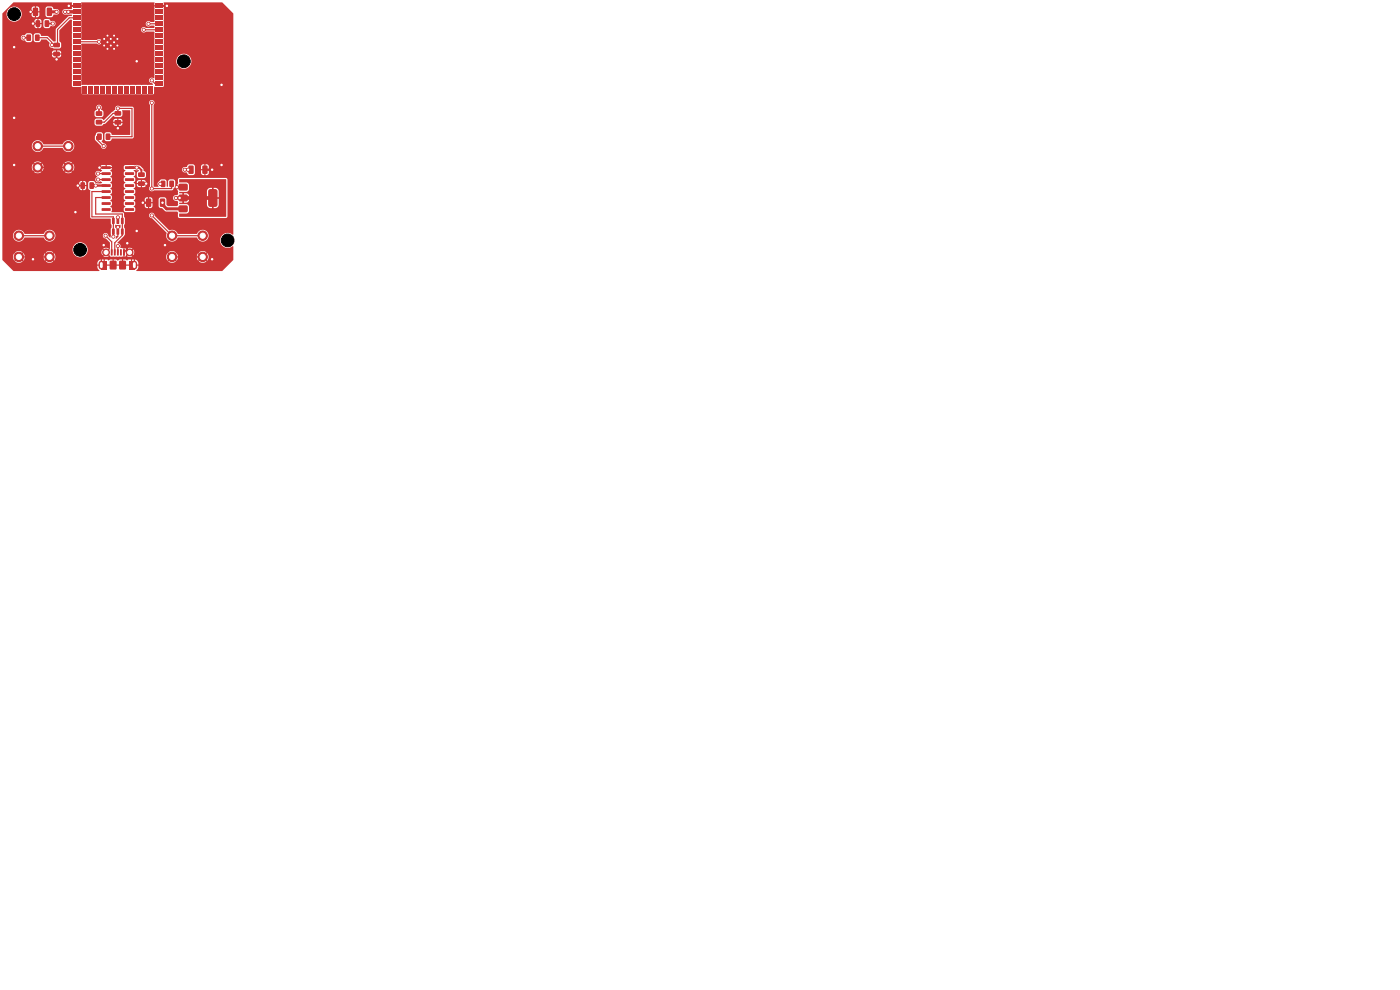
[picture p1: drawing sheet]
<svg xmlns="http://www.w3.org/2000/svg" width="297mm" height="210mm" viewBox="0 0 297 210" stroke-linecap="round" stroke-linejoin="round" font-family="sans-serif">
<g fill="#c83434">
<path d="M19 38.7l.7-.1 .2 .2v1l-.1 .3h-.6l-.2-.2z"/>
<path d="M17.1 38.7l.7-.1 .2 .2v1l-.1 .3h-.6l-.2-.2z"/>
<path d="M11.3 9.1h1.3l.1 .2v.6l-.2 .2-1.1-.1-.1-.2z"/>
<path d="M11.3 11h1.3l.1 .2v.6l-.2 .2-1.1-.1-.1-.2z"/>
</g>
<g fill="#c83434" stroke="#c83434" stroke-width=".21">
<circle cx="36.5" cy="50" r="1"/>
<circle cx="43" cy="50" r="1"/>
<circle cx="36.5" cy="54.5" r="1"/>
<circle cx="43" cy="54.5" r="1"/>
</g>
<g fill="#c83434">
<path d="M22.5 28.4l.7-.1 .2 .2v1l-.1 .2h-.6l-.3-.2z"/>
<path d="M20.6 28.4l.7-.1 .3 .2v1l-.2 .2h-.6l-.2-.2z"/>
<path d="M34.1 38.4l.7-.1 .3 .2v1l-.2 .2h-.6l-.2-.2z"/>
<path d="M36 38.4l.7-.1 .2 .2v1l-.1 .2h-.7l-.2-.2z"/>
<path d="M20.4 23.6h1.1l.2 .2v.6l-.3 .2h-.9l-.2-.2z"/>
<path d="M20.4 25.5l1.1-.1 .2 .3v.6l-.3 .1h-.9l-.2-.2z"/>
<path d="M38 39h1.7l.1 .3v1l-.3 .2-1.5-.1-.1-.3v-.9z"/>
<path d="M38 41.3h1.7l.1 .3v1l-.3 .2-1.5-.1-.1-.3v-.9z"/>
<path d="M44.3 40.2l.2-.1h1.2l.4 .3v3l-.2 .4-1.4 .1-.3-.3v-3z"/>
<path d="M38 43.6h1.7l.1 .3v1l-.3 .2-1.5-.1-.1-.3v-.9z"/>
<path d="M21.6 35.3h1.8l.1 .5h-1.9z"/>
<path d="M21.6 36.6l1.8-.1 .1 .5-1.9 .1z"/>
<path d="M21.6 37.8h1.8l.1 .5-1.9 .1z"/>
<path d="M21.6 39.1h1.8l.1 .5-1.9 .1z"/>
<path d="M21.6 40.4l1.8-.1 .1 .5-1.9 .1z"/>
<path d="M21.6 41.6h1.8l.1 .5-1.9 .1z"/>
<path d="M21.6 42.9h1.8l.1 .5-1.9 .1z"/>
<path d="M21.6 44.2h1.8l.1 .5h-1.9z"/>
<path d="M26.5 44.2h1.9v.5h-1.8z"/>
<path d="M26.5 42.9h1.9v.5l-1.8 .1z"/>
<path d="M26.5 41.6h1.9v.5l-1.8 .1z"/>
<path d="M26.5 40.4l1.9-.1v.5l-1.8 .1z"/>
<path d="M26.5 39.1h1.9v.5l-1.8 .1z"/>
<path d="M26.5 37.8h1.9v.5l-1.8 .1z"/>
<path d="M26.5 36.6l1.9-.1v.5l-1.8 .1z"/>
<path d="M26.5 35.3h1.9v.5h-1.8z"/>
<path d="M5.6 7.4l.7-.1 .3 .2v1l-.2 .2h-.6l-.2-.2z"/>
<path d="M7.5 7.4l.7-.1 .2 .2v1l-.1 .2h-.7l-.2-.2z"/>
</g>
<g fill="#c83434" stroke="#c83434" stroke-width=".21">
<circle cx="8" cy="31" r="1"/>
<circle cx="14.5" cy="31" r="1"/>
<circle cx="8" cy="35.5" r="1"/>
<circle cx="14.5" cy="35.5" r="1"/>
</g>
<g fill="#c83434">
<path d="M34 42.2l.8-.1 .2 .2 .1 1.4-.2 .2h-.8l-.2-.2z"/>
<path d="M31 42.2l.8-.1 .3 .2v1.4l-.2 .2h-.7l-.2-.2z"/>
</g>
<g fill="#c83434" stroke="#c83434" stroke-width=".21">
<circle cx="4" cy="50" r="1"/>
<circle cx="10.5" cy="50" r="1"/>
<circle cx="4" cy="54.5" r="1"/>
<circle cx="10.5" cy="54.5" r="1"/>
</g>
<g fill="#c83434">
<path d="M40 35.2l.8-.1 .3 .2v1.4l-.2 .2h-.7l-.2-.2z"/>
<path d="M43 35.2l.8-.1 .2 .2v1.4l-.1 .2h-.7l-.3-.2z"/>
<path d="M10 1.7l.8-.1 .2 .2v1.4l-.1 .2h-.8l-.2-.1z"/>
<path d="M7 1.7l.9-.1 .2 .2v1.4l-.2 .2h-.7l-.2-.1z"/>
<path d="M23.8 48.5l.5 .1v1.2l-.5-.1z"/>
<path d="M24.7 48.5l.6 .1-.1 1.2-.5-.1z"/>
<path d="M25.7 48.5l.5 .1v1.2l-.5-.1z"/>
<path d="M25.7 46.2l.5 .1v1.2l-.5-.1z"/>
<path d="M24.7 46.2l.6 .1-.1 1.2-.5-.1z"/>
<path d="M23.8 46.2l.5 .1v1.2l-.5-.1z"/>
<path d="M23.5 52.9h.4l-.1 1.3h-.3z"/>
<path d="M24.2 52.9h.3v1.3h-.3z"/>
<path d="M24.8 52.9h.4l-.1 1.3h-.3z"/>
<path d="M25.5 52.9h.3v1.3h-.3z"/>
<path d="M26.1 52.9h.4l-.1 1.3h-.3z"/>
</g>
<path d="M21.5 55.9v.7" fill="none" stroke="#c83434" stroke-width="1.2"/>
<path d="M21.5 55.3h1.2v1.9h-1.2z" fill="#c83434"/>
<circle cx="22.5" cy="53.5" r=".72" fill="#c83434" stroke="#c83434" stroke-width=".21"/>
<g fill="#c83434">
<path d="M23.3 55.4h1.4v1.7h-1.4z"/>
<path d="M25.3 55.4h1.4v1.7h-1.4z"/>
</g>
<circle cx="27.5" cy="53.5" r=".73" fill="#c83434" stroke="#c83434" stroke-width=".21"/>
<path d="M27.3 55.3h1.2v1.9h-1.2z" fill="#c83434"/>
<path d="M28.5 55.9v.7" fill="none" stroke="#c83434" stroke-width="1.2"/>
<g fill="#c83434">
<path d="M24.3 23.6h1.3l.1 .2v.6l-.2 .2-1.1-.1-.1-.2z"/>
<path d="M24.3 25.5h1.3l.1 .2v.6l-.2 .2-1.1-.1-.1-.2z"/>
<path d="M9.5 4.3h.7l.2 .1 .1 1.1-.2 .2h-.6l-.2-.1z"/>
<path d="M7.6 4.3h.7l.2 .1 .1 1.1-.2 .2h-.6l-.2-.1z"/>
<path d="M15.5 .8h1.5v.9h-1.5z"/>
<path d="M15.5 2.1h1.5v.9h-1.5z"/>
<path d="M15.5 3.3h1.5v.9h-1.5z"/>
<path d="M15.5 4.6h1.5v.9h-1.5z"/>
<path d="M15.5 5.9h1.5v.9h-1.5z"/>
<path d="M15.5 7.1h1.5v.9h-1.5z"/>
<path d="M15.5 8.4h1.5v.9h-1.5z"/>
<path d="M15.5 9.7h1.5v.9h-1.5z"/>
<path d="M15.5 11h1.5v.9h-1.5z"/>
<path d="M15.5 12.2h1.5v.9h-1.5z"/>
<path d="M15.5 13.5h1.5v.9h-1.5z"/>
<path d="M15.5 14.8h1.5v.9h-1.5z"/>
<path d="M15.5 16h1.5v.9h-1.5z"/>
<path d="M15.5 17.3h1.5v.9h-1.5z"/>
<path d="M17.6 18.3h.9v1.5h-.9z"/>
<path d="M18.8 18.3h.9v1.5h-.9z"/>
<path d="M20.1 18.3h.9v1.5h-.9z"/>
<path d="M21.4 18.3h.9v1.5h-.9z"/>
<path d="M22.6 18.3h.9v1.5h-.9z"/>
<path d="M23.9 18.3h.9v1.5h-.9z"/>
<path d="M25.2 18.3h.9v1.5h-.9z"/>
<path d="M26.5 18.3h.9v1.5h-.9z"/>
<path d="M27.7 18.3h.9v1.5h-.9z"/>
<path d="M29 18.3h.9v1.5h-.9z"/>
<path d="M30.3 18.3h.9v1.5h-.9z"/>
<path d="M31.5 18.3h.9v1.5h-.9z"/>
<path d="M33 17.3h1.5v.9h-1.5z"/>
<path d="M33 16h1.5v.9h-1.5z"/>
<path d="M33 14.8h1.5v.9h-1.5z"/>
<path d="M33 13.5h1.5v.9h-1.5z"/>
<path d="M33 12.2h1.5v.9h-1.5z"/>
<path d="M33 11h1.5v.9h-1.5z"/>
<path d="M33 9.7h1.5v.9h-1.5z"/>
<path d="M33 8.4h1.5v.9h-1.5z"/>
<path d="M33 7.1h1.5v.9h-1.5z"/>
<path d="M33 5.9h1.5v.9h-1.5z"/>
<path d="M33 4.6h1.5v.9h-1.5z"/>
<path d="M33 3.3h1.5v.9h-1.5z"/>
<path d="M33 2.1h1.5v.9h-1.5z"/>
<path d="M33 .8h1.5v.9h-1.5z"/>
</g>
<g fill="#c83434" stroke="#c83434" stroke-width=".21">
<circle cx="22.1" cy="8.3" r=".3"/>
<circle cx="22.1" cy="9.7" r=".3"/>
<circle cx="22.8" cy="7.6" r=".3"/>
<circle cx="22.8" cy="9" r=".3"/>
<circle cx="22.8" cy="10.4" r=".3"/>
<circle cx="23.5" cy="8.3" r=".3"/>
</g>
<path d="M21.5 7h3.9v3.9h-3.9z" fill="#c83434"/>
<g fill="#c83434" stroke="#c83434" stroke-width=".21">
<circle cx="23.5" cy="9.7" r=".3"/>
<circle cx="24.2" cy="7.6" r=".3"/>
<circle cx="24.2" cy="9" r=".3"/>
<circle cx="24.2" cy="10.4" r=".3"/>
<circle cx="24.9" cy="8.3" r=".3"/>
<circle cx="24.9" cy="9.7" r=".3"/>
</g>
<g fill="#c83434">
<path d="M29.3 36.6h1.3l.1 .2v.6l-.2 .2-1.1-.1-.1-.2z"/>
<path d="M29.3 38.5h1.3l.1 .2v.6l-.2 .2-1.1-.1-.1-.2z"/>
</g>
<g fill="#c83434" stroke="#c83434" stroke-width=".21">
<circle cx="29" cy="35.6" r=".32"/>
<circle cx="12" cy="2.5" r=".32"/>
<circle cx="39.2" cy="36" r=".33"/>
<circle cx="14.5" cy="2.5" r=".32"/>
<circle cx="34" cy="39" r=".32"/>
<circle cx="38.1" cy="42" r=".33"/>
<circle cx="39.9" cy="36" r=".33"/>
<circle cx="21" cy="22.8" r=".32"/>
<circle cx="11.2" cy="5" r=".32"/>
<circle cx="5" cy="8" r=".32"/>
<circle cx="13.8" cy="2.5" r=".32"/>
<circle cx="20.3" cy="39.4" r=".32"/>
<circle cx="37.3" cy="42" r=".32"/>
<circle cx="35.4" cy="1.2" r=".32"/>
<circle cx="7" cy="55" r=".32"/>
<circle cx="25" cy="48.2" r=".32"/>
<circle cx="35" cy="52" r=".32"/>
<circle cx="22" cy="52" r=".32"/>
<circle cx="12" cy="12.6" r=".32"/>
<circle cx="30.3" cy="43" r=".32"/>
<circle cx="6.5" cy="2.5" r=".32"/>
<circle cx="47" cy="18" r=".32"/>
<circle cx="25" cy="27.2" r=".32"/>
<circle cx="3" cy="25" r=".32"/>
<circle cx="27" cy="51.6" r=".32"/>
<circle cx="47" cy="35" r=".32"/>
<circle cx="29" cy="13" r=".32"/>
<circle cx="3" cy="10" r=".32"/>
<circle cx="31" cy="38.9" r=".32"/>
<circle cx="45" cy="36" r=".32"/>
<circle cx="3" cy="35" r=".32"/>
<circle cx="29" cy="49" r=".32"/>
<circle cx="45" cy="55" r=".32"/>
<circle cx="21.1" cy="35.6" r=".32"/>
<circle cx="7" cy="5" r=".32"/>
<circle cx="16" cy="45" r=".32"/>
<circle cx="37.5" cy="39.7" r=".33"/>
<circle cx="14.6" cy="1.2" r=".32"/>
<circle cx="16.5" cy="39.4" r=".32"/>
<circle cx="11" cy="9.5" r=".32"/>
<circle cx="32.2" cy="17.1" r=".33"/>
<circle cx="32.2" cy="21.8" r=".33"/>
<circle cx="32.2" cy="45.7" r=".33"/>
<circle cx="32.2" cy="40" r=".33"/>
<circle cx="25" cy="23" r=".32"/>
<circle cx="21" cy="8.9" r=".32"/>
<circle cx="22" cy="31" r=".32"/>
<circle cx="34.5" cy="43" r=".32"/>
<circle cx="25" cy="46.1" r=".32"/>
<circle cx="22.4" cy="50" r=".32"/>
<circle cx="30.5" cy="6.3" r=".33"/>
<circle cx="20.8" cy="36.8" r=".32"/>
<circle cx="20.8" cy="38.1" r=".32"/>
<circle cx="31.5" cy="5" r=".33"/>
<circle cx="24" cy="50.2" r=".32"/>
<circle cx="25" cy="52.2" r=".32"/>
</g>
<path d="M38.8 42h6.3" fill="none" stroke="#c83434" stroke-width=".8"/>
<path d="M5 8h1.1M12 11.5v1.1M16.5 39.4h1M21 22.8v1.3M25 26v1.2M30 39h1M34 39h.6M25 46.1v.8" fill="none" stroke="#c83434" stroke-width=".35"/>
<path d="M6.5 2.5h1M7 5h1M9.9 5h1.3M14.6 1.2h1.6M33.7 1.2h1.7M19.5 39.4h3M21.1 35.6h1.4M27.5 35.6h2l.5 .5v1" fill="none" stroke="#c83434" stroke-width=".4"/>
<path d="M27.5 35.6h1.5M37.5 39.7h1.3M43.5 36h1.5M30.3 43h1.2" fill="none" stroke="#c83434" stroke-width=".5"/>
<path d="M10.5 2.5h1.5M13.8 2.5h2.4M39.2 36h1.3M34.5 43v.4l.9 .9h3.4" fill="none" stroke="#c83434" stroke-width=".65"/>
<path d="M37.3 42h1.5" fill="none" stroke="#c83434" stroke-width=".7"/>
<g fill="none" stroke="#c83434" stroke-width=".25">
<path d="M16.2 3.8h-1.5l-2.5 2.5v3.1l-.2 .2h-1v-.6l-1-1h-2.1M16.2 8.9h4.8M30.5 6.3h3.2M31.5 5.1h2.2M32.2 17.1l.7 .7h.8M8 35.5h6.5M8 31h6.5M20.8 36.8h1.7M20.8 38.1h1.7M21 25.9h1.1l1.9-1.8h1v-1.1h3v6h-5.1M21.1 29h-.6v.5l1.5 1.5M32.2 21.8v18.2h4.2v-1"/>
<path d="M4 54.5h6.5M4 50h6.5M22.4 50l1.3 1.3v2.2M22.5 40.6h-3v5.4h4.5v4.2M22.5 41.9h-2.2v3.5h5.6v4.5l-1.6 1.6v2M25 52.2v1.3M32.2 45.7l4.3 4.3h6.5M36.5 54.5h6.5"/>
</g>
<path d="M25 48.2v.9M27 51.6v1.2l-.7 .7" fill="none" stroke="#c83434" stroke-width=".3"/>
<g fill="#c83434">
<path d="M24.5 47.7l1.1 .1-.1 .5-.4-.1v1.9l-.5 .5v-.5l.3-.1v-1.8l-.5 .1z"/>
<path d="M.5 2.8l2.4-2.3h12.3l.1 .6h2v-.6h15.4v.6h2l.1-.6h12.4l2.3 2.4-.1 46.9a1.63 1.63 0 0 0-2.3 .1 1.63 1.63 0 0 0 .1 2.3 1.63 1.63 0 0 0 2.2 0l.1 2.9-2.4 2.4h-18.1l-.1-.2 .4-.5v-.4h-.4l-.1-.2 .5-.1v-.3a.84 .84 0 0 0-.7-.8v.5l-.1 .1-.1-.6h-.4v1.1l-.2 .3h-5.6l-.2-.3v-1.1h.2v1.1h1.7v-1.1h.2v1.1h1.8v-1.1h.2v1.1h1.7v-1.1l-.9 .2a1.74 1.74 0 0 0-1.6-.1l-.3 .2-.1-.1a1.56 1.56 0 0 0-1.4-.2l-.5 .3-.3-.3h-1.1l-.1 .6-.1-.1v-.5a.88 .88 0 0 0-.8 1.1l.6 .1-.1 .2h-.5l.1 .4 .4 .5-.1 .2h-18.1l-2.4-2.3v-.8h2.3l.2 .9 .5-.4 .2 .1-.5 .5a1.25 1.25 0 0 0 1.6 0l-.4-.6h.1l.5 .4 .3-.9h3.9l.3 .9 .5-.4 .2 .1-.5 .5a1.25 1.25 0 0 0 1.6 0l-.4-.6h.1l.5 .4a1.25 1.25 0 0 0 0-1.6l-.6 .4v-.1l.4-.5a1.26 1.26 0 0 0-1.6 0l.4 .6h-.1l-.5-.4-.3 .7h-3.9l-.3-.7-.5 .4h-.1l.4-.6-.1-.1a1.25 1.25 0 0 0-1.5 .1l.4 .5v.1l-.6-.4-.2 .7h-2.3v-1.5h14.9a1.61 1.61 0 0 0 2.2 1.6 1.61 1.61 0 0 0 .4-2.7 1.61 1.61 0 0 0-2.6 .8v.3h-14.9v-3h2.2a1.3 1.3 0 0 0 1.1 1.3 1.3 1.3 0 0 0 1.5-.8h4a1.29 1.29 0 0 0 2 .6 1.29 1.29 0 0 0-.1-2.1 1.29 1.29 0 0 0-2 .7h-4a1.29 1.29 0 0 0-1.3-.8 1.29 1.29 0 0 0-1.2 1.1h-2.2v-10h16.3l.1 .3 .5 .1v-.8h.3v.8h.1l.4-.2 .1-.6h-1.5v.4h-16.3v-1.1h16.3v.4h.6v-.8h.3v.8h.6v-.4h.4v1.1l.5 .5v5.8l.3 .2h4l.2 1.8-.2 .4v1.8l-.5-.4a.59 .59 0 0 0-.6-.6 .59 .59 0 0 0-.6 .7 .59 .59 0 0 0 .7 .5l.8 .9v1.2l-.5 .6v-.2l.3-.3a.96 .96 0 0 0-1.2 0l.3 .4-.1 .1-.4-.4-.2 .5 .1 .4 .1 .3 .5-.3v.2l-.3 .3 .5 .2 .7-.2-.3-.3 .1-.2 .6 .7h2.7v-1.9h.2v1.9l.7-.7 .1 .2-.3 .3 .5 .2 7.9-.1 .2 .9 .5-.4 .2 .1-.5 .5a1.25 1.25 0 0 0 1.6 0l-.4-.6h.1l.5 .4 .2-.9h4l.3 .9 .5-.4h.1l-.4 .6 .1 .1a1.25 1.25 0 0 0 1.5-.1l-.4-.6h.1l.5 .4a1.24 1.24 0 0 0 0-1.6l-.6 .4v-.1l.4-.5a1.26 1.26 0 0 0-1.6 0l.4 .6h-.1l-.5-.4-.3 .7h-4l-.2-.7-.5 .4h-.1l.4-.6a1.26 1.26 0 0 0-1.6 0l.4 .6h-.1l-.5-.4-.2 .7h-7.3l.1-.1-.3-.4 .1-.1 .4 .3 .2-.5-.2-.7-.4 .4-.1-.1 .3-.4-.5-.2-.6 .1-.1 .1 .3 .3-.1 .2-.6-.7h-1a.74 .74 0 0 0-.6-1.1l1.6-1.7v-1.2l-.2-.8 .2-.4v-1.1l-.2-.7h5.3l.1 .5 .6 .2 3.1 3.1a1.31 1.31 0 0 0 .7 1.8 1.31 1.31 0 0 0 1.7-.8h4a1.29 1.29 0 0 0 2 .6 1.29 1.29 0 0 0-.1-2.1 1.29 1.29 0 0 0-2 .7h-4a1.46 1.46 0 0 0-1.8-.8l-3.1-3a.59 .59 0 0 0-.5-.7 .59 .59 0 0 0-.7 .5h-5.3v-.3l-.3-.3h-2.3v-.8l-.3-.4 .3-.3 .1-.5-.4-.5 .3-.3 .1-.5-.4-.4 .3-.4 .1-.4-.4-.5 .3-.4 .1-.4-.4-.5 .3-.3 .1-.5-.4-.5 .3-.3 .1-.5-.4-.4 .3-.5h-2.4l.4 .5-.4 .2a.6 .6 0 0 0-1 .1 .6 .6 0 0 0 .3 .9l.1 .1a.63 .63 0 0 0-.3 1.1l.5 .1 .4-.2 .4 .2-.3 .2h-.7l-.5-.1-.4-.4h-.7l-.3 .1-.1 .3h-.4a.89 .89 0 0 0-1.5 0h-16.3v-3.4h6.2l.3 .9 .6-.4v.1l-.4 .5 .7 .3 .9-.3-.4-.5 .1-.2 .5 .5 .2-.9h4.1l.2 .9 .6-.4v.1l-.4 .5 .9 .3 .7-.3-.4-.5v-.1l.6 .4 .2-.9h6.7v-.4h.2v.4h3.6l.1 .4 .3 .4-.4 .4 .1 .5 .3 .4-.4 .4 .1 .5 .3 .3-.4 .5 .1 .4 .3 .4-.4 .5 .1 .4 .3 .4-.4 .4 .1 .5 .3 .4-.4 .4 .1 .5 .3 .3-.3 .4v.6l.3 .2h1.8l.3-.4v-.4l-.3-.3 .1-.2h2.2l.3 .4 .4 .1v-1.1h.2v1.1a.54 .54 0 0 0 .7-.5v-.6h-1.6v.6h-2.2l.2-.2v-.5l-.4-.5 .3-.2h2.1v.6h.7v-1h.2v1h.7v-.6h1.3v1.4l.2 .3 .6 .2 .9 .7h2.3l.2 .3v.8l.2 .2 9.9 .1 .3-.3 .1-7.9-.3-.3h-10l-.2 .2v.8l-.2 .8h1.1l.2 .1-1.3 .1 .2 1.3-.2 .3a.66 .66 0 0 0-.9 .6 .66 .66 0 0 0 .9 .6l.2 .3v.5l-.2 .3h-2l-.3-.3v-1.2l-.3-.3h-1l-.4 .4h-1.3a.97 .97 0 0 0-1.6 0h-2.1l.1-.7-.4-.3 .4-.4v-.4l-.4-.5 .4-.4v-.4h.3l.3 .4 .6 .1v-.6h.2v.6h.4l.4-.3 .1-.3h-2v.1h-.3l-.4-.5h.7v.1h.9v-.6h.2v.6h.9l-.1-.4a1.41 1.41 0 0 0-1.4-.2l-.3 .1-.2 .4h-.6l.3-.3v-.6l-.4-.4 .4-.3v-.5l-.3-.5 1.1 .1-.5 .6 .1 .7 .3 .3 1.3-.1 .3-.3v-.7l-.5-.5-.1-.4-.6-.6-.7-.2h-2.5l-.4 .4h-2.5l-.3-.4h-1.8l-.3 .4h-5.6l-.2-.7-.5 .4h-.1l.4-.6a1.24 1.24 0 0 0-1.6 0l.4 .6h-.1l-.5-.4-.2 .7h-4.1l-.2-.7-.5 .4h-.1l.4-.6a1.24 1.24 0 0 0-1.6 0l.4 .6h-.1l-.5-.4-.3 .7h-6.2v-4.5h6.2a1.3 1.3 0 0 0 1.1 1.3 1.3 1.3 0 0 0 1.5-.8h4a1.29 1.29 0 0 0 2 .6 1.29 1.29 0 0 0-.1-2.1 1.29 1.29 0 0 0-2 .7h-4a1.3 1.3 0 0 0-1.3-.8 1.3 1.3 0 0 0-1.2 1.1h-6.2v-1.9h19.6l.1 .7 1.2 1.3a.59 .59 0 0 0 .6 .6 .59 .59 0 0 0 .6-.7 .59 .59 0 0 0-.7-.5l-.3-.4 .2-.4v-1.2l-.4-.4-.8 .1-.5 .9h-19.6v-3.4h19.5l.1 .7 .3 .4h1.2l.4-.4 .3-.1h1.7l.3 .4 .6 .1v-.6h.2v.6h.4l.4-.3 .1-.3-3.7 .1 .6-.5 2 .1v-.6h.2v.6h.9l-.1-.3-.4-.3h-1.1l-.4 .5h-1.1l1.1-1.1 .5 .2 1.2-.1 .3-.3-.1-1h1.6l.1 .1v5.1h-3.8l-.4-.5h-.9l-.3 .3-.1 1.1 .3 .4 .8 .1 .3-.2 .3-.4 4.3-.1 .3-.3-.1-6.1-.3-.3h-2.5a.62 .62 0 0 0-.8-.1 .62 .62 0 0 0-.3 .8l-2.4 2.2-.4-.3-1.1-.1-.3 .2-.2 .3h-19.5v-1.8h19.5l.1 .7 .2 .3 1.2 .1 .4-.3 .1-.8-.2-.3-.4-.2a.61 .61 0 0 0 .1-.9 .61 .61 0 0 0-.9 0 .61 .61 0 0 0 0 .8l-.4 .3-.2 .3h-19.5v-2.1h31.1l.2 .6v17.2a.6 .6 0 0 0-.1 .8 .6 .6 0 0 0 .9 .2l3.9-.1 .7-.8v-1.2l-.4-.3-1 .1-.2 1.4-.2-.1-.1-1.1-.2-.3h-.9l-.4 .4a.63 .63 0 0 0-.1 1l-1.1 .1v-3.7h6l.2 .6 .8 .1 .2 .4 .4 .2 .9-.1 .3-.4h1.2l.3 .4 .4 .1v-1.1h.3v1.1h.2l.4-.3 .1-.8h-1.7v.6h-1.2v-1.4h1.2v.6h.7v-1h.3v1h.7v-.6a.93 .93 0 0 0-1.6-.2l-.1 .2h-1.2l-.4-.4h-.9l-.3 .1-.1 .4-.7 .1-.4 .4h-6v-13.6a.6 .6 0 0 0-.1-1 .6 .6 0 0 0-.9 .4h-31.1v-10h10.5l.2 .4 .3 .1h.4v-.6h.2v.6l.6-.1 .3-.3v-.2h-2v.1h-10.5v-.5h10.5v.1h.9v-.6h.2v.6h.9l-.1-.3-.4-.3h-1.1l-.4 .5h-10.5v-3.3h3.9a.64 .64 0 0 0 .9 .7l.4 .3h.9l.2-.3 .1-1.1h.2l.1 1.1 .2 .3h.9l.2-.1 .2-.4h1.1l.7 .8a.61 .61 0 0 0 0 .7 .61 .61 0 0 0 .7 .3l.2 .1h1.1l.4-.3 .1-.8-.4-.5v-2.3l2.2-2.2h.4l.1 .2-.1 13.8 .3 .3 1.7-.1 .1 1.4 .2 .2h15l.2-.2v-1.4l1.8 .1 .2-.2 .1-5.4h2.6a1.61 1.61 0 0 0 2.2 1.6 1.61 1.61 0 0 0 .4-2.7 1.61 1.61 0 0 0-2.6 .8v.3h-2.6l-.1-11.5h-2l.1 3.1-.1 .2h-.7a.59 .59 0 0 0-.9-.1 .59 .59 0 0 0 0 .9 .59 .59 0 0 0 .9-.1h.7v.5h-1.7a.59 .59 0 0 0-.9 0 .59 .59 0 0 0 0 .9 .59 .59 0 0 0 .9-.1h1.6l.2 .2-.1 9.7a.61 .61 0 0 0-1 .2 .61 .61 0 0 0 .5 .8l.2 .4-15.1 .1v-8.8l3.2-.1a.6 .6 0 0 0 .9 .1 .6 .6 0 0 0 0-.9 .6 .6 0 0 0-.9 .1l-3.2-.1v-7h-2l-.1 .5h-1.3a.58 .58 0 0 0-.7 .6 .58 .58 0 0 0 .7 .6l1.4 .1-.1 .2-.7 .1-2.6 2.5-.1 2.7-.4 .1-1.3-1.2h-1.3l-.3-.4-.3-.2-.8 .1-.3 .4h-.2l-.4-.4h-.8l-.4 .4h-.7l-.2 .4h-3.9v-2.4h6.8l.1 .3 .5 .2v-.9h.3v.9l.3-.1 .3-.3v-.5h-1.5v.4h-6.8v-2.6h.9v.2a1.6 1.6 0 0 0 2.2 1.4h3.7v.4h.6v-.9h.3v.9h.6v-.4h.4v1.1l.3 .3 .8 .1 .6-.5a.59 .59 0 0 0 .8-.2 .59 .59 0 0 0-.1-.8 .59 .59 0 0 0-.8 0l-.2-.3-.4-.2h-.6l-.4 .5h-.4a.85 .85 0 0 0-1.5-.1l-3.7 .1a1.58 1.58 0 0 0 1-1.3l2.1 .1a.56 .56 0 0 0 .7 .4v-1.1h.2v1.1l.5-.1 .2-.2v-.8h-1.6v.6h-2.1l-.1-.8-.4-.6h2.6v.6h.7v-1h.2v1h.7v-.6h1.3l.1 1.5 .2 .3 1 .1 .3-.2 .1-.4h.8a.58 .58 0 0 0 .5-.6 .58 .58 0 0 0-.5-.6h-.7l-.2-.4-.4-.1h-.9l-.3 .4h-1.3a.92 .92 0 0 0-.8-.5 .92 .92 0 0 0-.8 .5h-2.7a1.61 1.61 0 0 0-2.6 1.1z"/>
<path d="M38 38l10 .1-.1 7.9h-9.9l.1-.7h1.5l.4-.2 .1-1.2-.4-.6h-1.6l-.1-.3h.7v-.8h.3v.8h.5a.66 .66 0 0 0 .6-.8h3.8v1.3a.82 .82 0 0 0 1.1 .7v-2h.3v2a.82 .82 0 0 0 1.1-.7v-1.3h-7.7v-1.2h.3v.8h1.1a.66 .66 0 0 0-.6-.8h-1.4l-.1-.2 1.6-.1 .3-.1h4v1.2h1.1v-1.9h.3v1.9h1.1v-1.2a.82 .82 0 0 0-1.1-.7 1.01 1.01 0 0 0-1.4 .7h-4l.2-.5-.1-1.2-.4-.2h-1.5z"/>
</g>
<g fill="#fff" stroke="#fff" stroke-width=".21">
<circle cx="29" cy="35.6" r=".15"/>
<circle cx="12" cy="2.5" r=".15"/>
<circle cx="39.2" cy="36" r=".15"/>
<circle cx="14.5" cy="2.5" r=".15"/>
<circle cx="34" cy="39" r=".15"/>
<circle cx="38.1" cy="42" r=".15"/>
<circle cx="39.9" cy="36" r=".15"/>
<circle cx="21" cy="22.8" r=".15"/>
<circle cx="11.2" cy="5" r=".15"/>
<circle cx="5" cy="8" r=".15"/>
<circle cx="13.8" cy="2.5" r=".15"/>
<circle cx="20.3" cy="39.4" r=".15"/>
<circle cx="37.3" cy="42" r=".15"/>
<circle cx="35.4" cy="1.2" r=".15"/>
<circle cx="7" cy="55" r=".15"/>
<circle cx="25" cy="48.2" r=".15"/>
<circle cx="35" cy="52" r=".15"/>
<circle cx="22" cy="52" r=".15"/>
<circle cx="12" cy="12.6" r=".15"/>
<circle cx="30.3" cy="43" r=".15"/>
<circle cx="6.5" cy="2.5" r=".15"/>
<circle cx="47" cy="18" r=".15"/>
<circle cx="25" cy="27.2" r=".15"/>
<circle cx="3" cy="25" r=".15"/>
<circle cx="27" cy="51.6" r=".15"/>
<circle cx="47" cy="35" r=".15"/>
<circle cx="29" cy="13" r=".15"/>
<circle cx="3" cy="10" r=".15"/>
<circle cx="31" cy="38.9" r=".15"/>
<circle cx="45" cy="36" r=".15"/>
<circle cx="3" cy="35" r=".15"/>
<circle cx="29" cy="49" r=".15"/>
<circle cx="45" cy="55" r=".15"/>
<circle cx="21.1" cy="35.6" r=".15"/>
<circle cx="7" cy="5" r=".15"/>
<circle cx="16" cy="45" r=".15"/>
<circle cx="37.5" cy="39.7" r=".15"/>
<circle cx="14.6" cy="1.2" r=".15"/>
<circle cx="16.5" cy="39.4" r=".15"/>
<circle cx="11" cy="9.5" r=".15"/>
<circle cx="32.2" cy="17" r=".15"/>
<circle cx="32.2" cy="21.8" r=".15"/>
<circle cx="32.2" cy="45.7" r=".15"/>
<circle cx="32.2" cy="40" r=".15"/>
<circle cx="25" cy="23" r=".15"/>
<circle cx="21" cy="8.9" r=".15"/>
<circle cx="22" cy="31" r=".15"/>
<circle cx="34.5" cy="43" r=".15"/>
<circle cx="25" cy="46.1" r=".15"/>
<circle cx="22.4" cy="50" r=".15"/>
<circle cx="30.5" cy="6.3" r=".15"/>
<circle cx="20.8" cy="36.8" r=".15"/>
<circle cx="20.8" cy="38.1" r=".15"/>
<circle cx="31.5" cy="5" r=".15"/>
<circle cx="24.1" cy="50.2" r=".15"/>
<circle cx="25" cy="52.2" r=".15"/>
<circle cx="36.5" cy="50" r=".55"/>
<circle cx="43" cy="50" r=".55"/>
<circle cx="36.5" cy="54.5" r=".55"/>
<circle cx="43" cy="54.5" r=".55"/>
<circle cx="8" cy="31" r=".55"/>
<circle cx="14.5" cy="31" r=".55"/>
<circle cx="8" cy="35.5" r=".55"/>
<circle cx="14.5" cy="35.5" r=".55"/>
<circle cx="4" cy="50" r=".55"/>
<circle cx="10.5" cy="50" r=".55"/>
<circle cx="4" cy="54.5" r=".55"/>
<circle cx="10.5" cy="54.5" r=".55"/>
<circle cx="22.5" cy="53.5" r=".43"/>
<circle cx="27.5" cy="53.5" r=".43"/>
<circle cx="22.1" cy="8.3" r=".1"/>
<circle cx="22.1" cy="9.7" r=".1"/>
<circle cx="22.8" cy="7.6" r=".1"/>
<circle cx="22.8" cy="9" r=".1"/>
<circle cx="22.8" cy="10.4" r=".1"/>
<circle cx="23.5" cy="8.3" r=".1"/>
<circle cx="23.5" cy="9.7" r=".1"/>
<circle cx="24.2" cy="7.6" r=".1"/>
<circle cx="24.2" cy="9" r=".1"/>
<circle cx="24.2" cy="10.4" r=".1"/>
<circle cx="24.9" cy="8.3" r=".1"/>
<circle cx="24.9" cy="9.7" r=".1"/>
</g>
<g fill="#000" stroke="#000" stroke-width=".21">
<circle cx="3" cy="3" r="1.35"/>
<circle cx="39" cy="13" r="1.35"/>
<circle cx="17" cy="53" r="1.35"/>
<circle cx="48.3" cy="51" r="1.35"/>
</g>
<path d="M21.5 55.9v.7M28.5 55.9v.7" fill="none" stroke="#fff" stroke-width=".6"/>
</svg>
